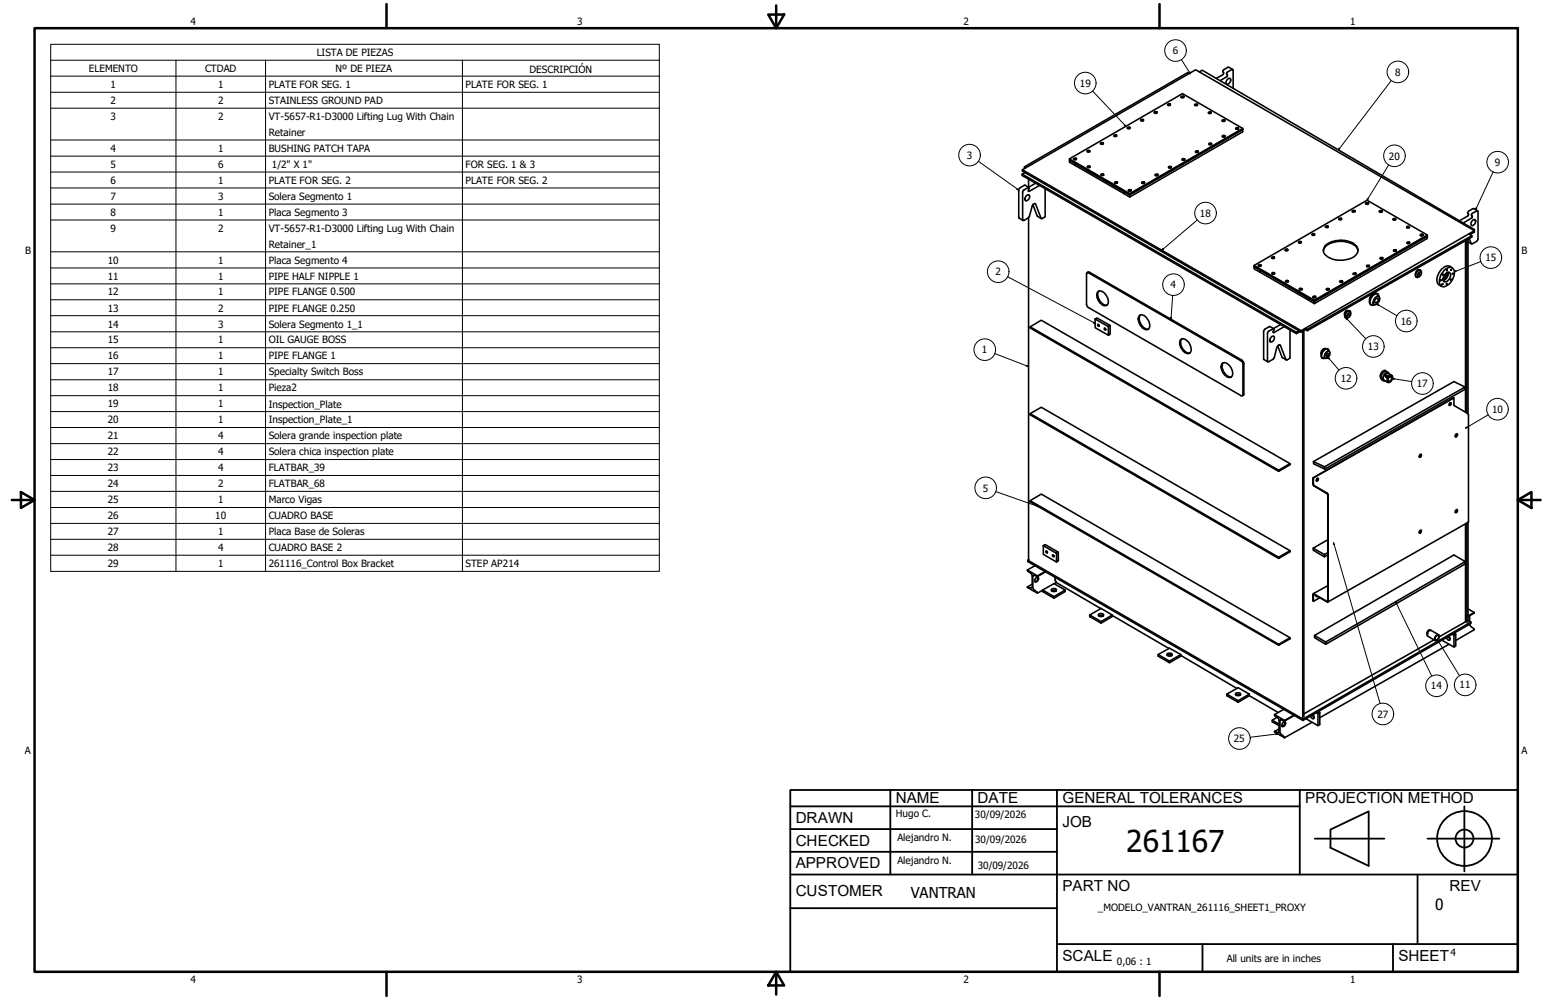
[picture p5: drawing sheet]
<svg xmlns="http://www.w3.org/2000/svg" width="432mm" height="279mm" viewBox="0 0 432 279" stroke-linecap="round" stroke-linejoin="round" font-family="sans-serif">
<defs><g id="words">
<text font-size="8.4" x="314.6" y="238.1">261167</text>
<g font-size="4.3">
<text x="250.2" y="224.2">NAME</text>
<text x="273" y="224.2">DATE</text>
<text x="296.7" y="224.3">GENERAL TOLERANCES</text>
<text x="364.6" y="224.3">PROJECTION METHOD</text>
<text x="222.2" y="229.9">DRAWN</text>
<text x="296.7" y="230.9">JOB</text>
<text x="222.2" y="236.3">CHECKED</text>
<text x="222.2" y="242.6">APPROVED</text>
<text x="222.2" y="250.3">CUSTOMER</text>
<text x="296.7" y="249">PART NO</text>
<text x="404.8" y="248.9">REV</text>
<text x="400.9" y="254.1">0</text>
<text x="296.7" y="268.4">SCALE</text>
<text x="390.6" y="268.4">SHEET</text>
</g>
<text font-size="4.2" x="254.4" y="250.8">VANTRAN</text>
<g font-size="2.8">
<text x="53.2" y="6.9">4</text>
<text x="161.2" y="6.9">3</text>
<text x="269.1" y="6.9">2</text>
<text x="377.1" y="6.9">1</text>
<text x="88.5" y="15.6">LISTA DE PIEZAS</text>
<text x="327.5" y="15.1">6</text>
<text x="24.8" y="20.1">ELEMENTO</text>
<text x="57.3" y="20.1">CTDAD</text>
<text x="93.7" y="20.1">Nº DE PIEZA</text>
<text x="147.9" y="20.4">DESCRIPCIÓN</text>
<text x="389.6" y="21.1">8</text>
<text x="30.9" y="24.6">1</text>
<text x="30.9" y="29">2</text>
<text x="60.9" y="24.6">1</text>
<text x="60.9" y="29">2</text>
<text x="75.1" y="24.6">PLATE FOR SEG. 1</text>
<text x="75.1" y="29">STAINLESS GROUND PAD</text>
<text x="130" y="24.6">PLATE FOR SEG. 1</text>
<text x="301.6" y="24.3">19</text>
<text x="30.9" y="33.5">3</text>
<text x="60.9" y="33.5">2</text>
<text x="75.1" y="33.5">VT-5657-R1-D3000 Lifting Lug With Chain</text>
<text x="75.1" y="38">Retainer</text>
<text x="30.9" y="42.4">4</text>
<text x="30.9" y="46.9">5</text>
<text x="60.9" y="42.4">1</text>
<text x="60.9" y="46.9">6</text>
<text x="75.1" y="42.4">BUSHING PATCH TAPA</text>
<text x="75.9" y="46.9">1/2&quot; X 1&quot;</text>
<text x="130" y="46.9">FOR SEG. 1 &amp; 3</text>
<text x="270.1" y="44.4">3</text>
<text x="387.9" y="44.6">20</text>
<text x="417.5" y="46.4">9</text>
<text x="30.9" y="51.3">6</text>
<text x="60.9" y="51.3">1</text>
<text x="75.1" y="51.3">PLATE FOR SEG. 2</text>
<text x="130" y="51.3">PLATE FOR SEG. 2</text>
<text x="30.9" y="55.8">7</text>
<text x="60.9" y="55.8">3</text>
<text x="75.1" y="55.8">Solera Segmento 1</text>
<text x="30.9" y="60.3">8</text>
<text x="30.9" y="64.7">9</text>
<text x="60.9" y="60.3">1</text>
<text x="60.9" y="64.7">2</text>
<text x="75.1" y="60.3">Placa Segmento 3</text>
<text x="75.1" y="64.8">VT-5657-R1-D3000 Lifting Lug With Chain</text>
<text x="335.2" y="60.6">18</text>
<text x="7" y="70.9">B</text>
<text x="75.1" y="69.2">Retainer_1</text>
<text x="424.9" y="70.9">B</text>
<text x="30.1" y="73.7">10</text>
<text x="60.9" y="73.7">1</text>
<text x="75.1" y="73.7">Placa Segmento 4</text>
<text x="278.1" y="77">2</text>
<text x="414.9" y="73">15</text>
<text x="30.1" y="78.1">11</text>
<text x="30.1" y="82.5">12</text>
<text x="60.9" y="78.1">1</text>
<text x="60.9" y="82.5">1</text>
<text x="75.1" y="78.1">PIPE HALF NIPPLE 1</text>
<text x="75.1" y="82.5">PIPE FLANGE 0.500</text>
<text x="327" y="80.6">4</text>
<text x="30.1" y="87.1">13</text>
<text x="60.9" y="87.1">2</text>
<text x="75.1" y="87.1">PIPE FLANGE 0.250</text>
<text x="30.1" y="91.5">14</text>
<text x="30.1" y="95.9">15</text>
<text x="60.9" y="91.5">3</text>
<text x="60.9" y="95.9">1</text>
<text x="75.1" y="91.5">Solera Segmento 1_1</text>
<text x="75.1" y="95.9">OIL GAUGE BOSS</text>
<text x="391.2" y="90.7">16</text>
<text x="30.1" y="100.4">16</text>
<text x="60.9" y="100.4">1</text>
<text x="75.1" y="100.4">PIPE FLANGE 1</text>
<text x="274.3" y="98.7">1</text>
<text x="382.1" y="97.9">13</text>
<text x="30.1" y="104.8">17</text>
<text x="60.9" y="104.8">1</text>
<text x="75.1" y="104.9">Specialty Switch Boss</text>
<text x="374.5" y="106.7">12</text>
<text x="30.1" y="109.3">18</text>
<text x="30.1" y="113.8">19</text>
<text x="60.9" y="109.3">1</text>
<text x="60.9" y="113.8">1</text>
<text x="75.1" y="109.3">Pieza2</text>
<text x="75.1" y="113.9">Inspection_Plate</text>
<text x="395.7" y="108.1">17</text>
<text x="30.1" y="118.3">20</text>
<text x="60.9" y="118.2">1</text>
<text x="75.1" y="118.3">Inspection_Plate_1</text>
<text x="416.8" y="115.4">10</text>
<text x="30.1" y="122.7">21</text>
<text x="60.9" y="122.7">4</text>
<text x="75.1" y="122.7">Solera grande inspection plate</text>
<text x="30.1" y="127.2">22</text>
<text x="30.1" y="131.6">23</text>
<text x="60.9" y="127.2">4</text>
<text x="60.9" y="131.6">4</text>
<text x="75.1" y="127.2">Solera chica inspection plate</text>
<text x="75.1" y="131.6">FLATBAR_39</text>
<text x="30.1" y="136.1">24</text>
<text x="60.9" y="136.1">2</text>
<text x="75.1" y="136.1">FLATBAR_68</text>
<text x="274.5" y="137.4">5</text>
<text x="30.1" y="140.6">25</text>
<text x="60.9" y="140.6">1</text>
<text x="75.1" y="140.6">Marco Vigas</text>
<text x="30.1" y="145">26</text>
<text x="30.1" y="149.5">27</text>
<text x="60.1" y="145">10</text>
<text x="60.9" y="149.5">1</text>
<text x="75.1" y="145">CUADRO BASE</text>
<text x="75.1" y="149.5">Placa Base de Soleras</text>
<text x="30.1" y="154">28</text>
<text x="60.9" y="153.9">4</text>
<text x="75.1" y="154">CUADRO BASE 2</text>
<text x="30.1" y="158.4">29</text>
<text x="60.9" y="158.4">1</text>
<text x="75.1" y="158.4">261116_Control Box Bracket</text>
<text x="130" y="158.4">STEP AP214</text>
<text x="399.7" y="192.6">14</text>
<text x="407.7" y="192.3">11</text>
<text x="384.7" y="200.5">27</text>
<text x="344.6" y="207.4">25</text>
<text x="6.9" y="210.6">A</text>
<text x="424.9" y="210.6">A</text>
<text x="250.2" y="228.3">Hugo C.</text>
<text x="272.3" y="228.4">30/09/2026</text>
<text x="250.6" y="234.9">Alejandro N.</text>
<text x="272.4" y="235.6">30/09/2026</text>
<text x="250.6" y="241.5">Alejandro N.</text>
<text x="273.1" y="242.8">30/09/2026</text>
<text x="306.6" y="254.4">_MODELO_VANTRAN_261116_SHEET1_PROXY</text>
<text x="312" y="269.7">0,06 : 1</text>
<text x="342.6" y="268.7">All units are in inches</text>
<text x="405.1" y="267.1">4</text>
<text x="53.2" y="274.6">4</text>
<text x="161.2" y="274.6">3</text>
<text x="269.1" y="274.6">2</text>
<text x="377.1" y="274.6">1</text>
</g>
</g></defs>
<!-- layer: Visible (ANSI) -->
<g fill="none" stroke="#000" stroke-width=".44">
<path d="M344.3 19.4l-1.3-.6-1.4 .8-.1 .4 .3 .3v.3l-.3 .3-1.8 1M307.4 39.9h.2a.33 .33 0 0 1 .5 0 .33 .33 0 0 1-.1 .5 .33 .33 0 0 1-.5-.1zM311.1 37.8l.2-.1a.32 .32 0 0 1 .5 0 .32 .32 0 0 1 0 .4 .32 .32 0 0 1-.4 .1l-.3-.2zM311.2 38.1h.6M314.8 35.7l.2-.1a.36 .36 0 0 1 .6 0 .36 .36 0 0 1-.1 .5 .36 .36 0 0 1-.5-.2zM315 35.9h.6M318.6 33.5a.35 .35 0 0 1 .5-.2 .35 .35 0 0 1 .1 .5h-.4zM318.7 33.7h.6M322.4 31.3l.2-.1a.36 .36 0 0 1 .5 .1 .36 .36 0 0 1-.2 .5 .36 .36 0 0 1-.4-.2zM322.5 31.6h.6M326.2 29.4h.6M326.2 29.1l.1-.1a.34 .34 0 0 1 .5 .1 .34 .34 0 0 1 0 .5 .34 .34 0 0 1-.5-.1l-.2-.2z"/>
<path d="M329.9 27l.6-.1 .2 .2a.44 .44 0 0 1-.4 .2 .44 .44 0 0 1-.4-.3zM329.9 27.2h.7M332.2 20.5l-.4-.2-45.7 26.3M333.6 29.3l.2-.2h.6a.39 .39 0 0 1-.3 .5 .39 .39 0 0 1-.5-.3zM333.8 29.5h.6M335 20.1l.8-.5 76 44.5M337.5 31.4l.3-.1a.32 .32 0 0 1 .4-.1 .32 .32 0 0 1 .1 .5 .32 .32 0 0 1-.5 .1l-.3-.2zM337.6 31.6h.6M340.8 22.5l1.9-1.1 .1-.4-.2-.6 .2-.3 1.3-.7h.3v5.2M341.3 33.6l.5-.1 .3 .2-.4 .3zM341.4 38l.7-.1a.35 .35 0 0 1-.3 .4 .35 .35 0 0 1-.4-.3zM341.4 33.8h.6"/>
<path d="M341.4 38.2h.7M342.7 22.3l.1-.1a.53 .53 0 0 1 .7-.3 .53 .53 0 0 1 .2 .8 .65 .65 0 0 1-.5 .8 .65 .65 0 0 1-.7-.3zM345.2 36.1h.6M345.2 35.7h.2a.32 .32 0 0 1 .4-.1 .32 .32 0 0 1 .1 .5 .32 .32 0 0 1-.5 0l-.3-.1zM347.1 36.2v-.3l-16.8-9.7-31.6 18.2M347.1 35.9l-31.6 18.2v.3l31.6-18.2M347.1 36.2l-31.6 18.2-16.8-9.7v-.3l16.8 9.7M347.1 36.2v.6l-31.6 18.3M285.5 48.6l76.6 44.2M285.6 47.4l77.8 45M286.3 48.3l-.8 .3v.4l76.6 44.2 1.1-.6M286.6 46.9l-.5-.3 .2 .5"/>
<path d="M286.8 54.5l.3-.1a.84 .84 0 0 1 .5 .9 .84 .84 0 0 1-.7 .7l-.2 .1a.85 .85 0 0 1-.5-.8 .85 .85 0 0 1 .6-.8zM287.3 50v2.3l1.9-1.1M287.3 52.4l-1.2-.6-1.2 .7-.4 .5v7.9l1.2 .7M288.5 57.2l1.3 3.3 1 .6M290.3 51.8l-2.8 1.7-.4-.2 .4-.7-.2-.3-1.6 1v8.3h.3l1.4-.9 .9-3.2 .6-.6 .3 .1 1.6 4 .3 .1 .8-.5v-7.9M298.7 44.7l1.6 1v.5l-1.6-.9zM299.8 44.3h.1a.34 .34 0 0 1 .5-.2 .34 .34 0 0 1 .1 .5h-.4zM300 44.6h.6M300.3 45.7l13.6 7.8v.6l-13.6-7.9zM303.6 42.2l.2-.2a.33 .33 0 0 1 .5 .1 .33 .33 0 0 1 0 .5 .33 .33 0 0 1-.5-.2zM303.7 46.5l.1-.1a.35 .35 0 0 1 .6-.1 .35 .35 0 0 1 0 .6 .35 .35 0 0 1-.6-.1zM303.7 42.4h.7"/>
<path d="M303.8 46.7h.6M307.5 48.8a.36 .36 0 0 1 .5-.3 .36 .36 0 0 1 .1 .5h-.4zM307.5 40.3h.6M307.6 49h.6M311.3 51a.36 .36 0 0 1 .5-.3 .36 .36 0 0 1 .1 .5h-.4zM311.4 51.2h.6M313.9 53.5l1.6 .9v.7l-1.6-1zM315.2 53.1l.2-.1a.32 .32 0 0 1 .4 0 .32 .32 0 0 1 .1 .4 .32 .32 0 0 1-.4 .1l-.3-.2zM315.2 53.3h.6M318.9 50.9h.8a.38 .38 0 0 1-.4 .4 .38 .38 0 0 1-.4-.4zM319 51.2h.6M322.6 48.8l.2-.1a.33 .33 0 0 1 .5-.1 .33 .33 0 0 1 0 .5 .33 .33 0 0 1-.5 0z"/>
<path d="M322.7 49h.6M326.4 46.6l.2-.1a.34 .34 0 0 1 .5 0 .34 .34 0 0 1 0 .5 .34 .34 0 0 1-.5-.1zM326.5 46.9h.6M330.1 44.4l.5-.1 .4 .3-.5 .2zM330.2 44.7h.6M333.9 42.3l.5-.1a.26 .26 0 0 1 .3 .3 .26 .26 0 0 1-.4 .1h-.3zM333.9 42.5h.7M337.6 40.1h.7a.35 .35 0 0 1-.3 .4 .35 .35 0 0 1-.4-.4zM337.7 40.4h.6M377.6 59h.1a.33 .33 0 0 1 .5-.3 .33 .33 0 0 1 .1 .5h-.5zM377.8 59.2h.6M381.5 57h.6"/>
<path d="M381.5 56.7h.6a.39 .39 0 0 1-.3 .4 .39 .39 0 0 1-.4-.3zM385.3 58.9h.2a.32 .32 0 0 1 .5-.1 .32 .32 0 0 1 0 .4 .32 .32 0 0 1-.4 .1l-.3-.1zM385.3 59.2h.7M412.7 58.9l-1.3-.6-1.4 .9-.1 .3 .3 .4-.3 .5-2.2 1.3M287.3 60.8v95.6M303.5 76.3l.5-.1 42.9 24.8 .3 .6-.1 8.9-.4 .1-43-24.9-.2-.5zM303.7 76.2l.6-.1 42.6 24.5 .5 .9v8.7l-.4 .4M350.3 74.5l1.6 .9v.6l-1.6-.9zM351.4 74.1a.36 .36 0 0 1 .5-.2 .36 .36 0 0 1 .1 .5h-.5zM351.5 74.4h.7M351.9 75.4l13.6 7.9v.6l-13.6-7.9zM355.2 71.9l.1-.1a.35 .35 0 0 1 .6-.1 .35 .35 0 0 1 0 .6 .35 .35 0 0 1-.6-.1z"/>
<path d="M355.2 76.3a.35 .35 0 0 1 .5-.2 .35 .35 0 0 1 .2 .5h-.4zM355.3 72.1h.6M355.3 76.5h.7M359 69.7a.33 .33 0 0 1 .5-.2 .33 .33 0 0 1-.1 .6l-.4-.1zM359 78.5a.36 .36 0 0 1 .5-.3 .36 .36 0 0 1 .2 .6h-.5zM359 70h.7M359.2 78.7h.6M362.8 67.8h.6M362.8 67.5a.35 .35 0 0 1 .6-.1 .35 .35 0 0 1 0 .6 .35 .35 0 0 1-.6-.1l-.2-.1zM366.5 65.7h.7M366.5 65.3h.1a.36 .36 0 0 1 .5 0 .36 .36 0 0 1-.1 .6 .36 .36 0 0 1-.5-.2zM369.6 70.1a3.8 3.8 0 0 1 3.8-2.6 5.8 5.8 0 0 1 5.8 2l.1 .6"/>
<path d="M370 68.8a6.7 6.7 0 0 1 9 .1 2.35 2.35 0 0 1-2 3.4 6 6 0 0 1-7.3-1.8l-.1-.8zM370.3 63.5h.6M370.3 63.2l.1-.1a.34 .34 0 0 1 .5 .1 .34 .34 0 0 1-.1 .5 .34 .34 0 0 1-.5-.1l-.2-.2zM374 61.3h.6M374 61h.6a.33 .33 0 0 1-.3 .4 .33 .33 0 0 1-.3-.4zM374.2 78.5l.6-.1 .2 .3-.4 .2zM374.3 78.8h.6M378 76.4l.6-.1a.36 .36 0 0 1-.2 .5 .36 .36 0 0 1-.4-.2zM378 76.6h.7M381.8 74.5h.6M381.8 74.1h.5a.36 .36 0 0 1-.1 .5 .36 .36 0 0 1-.5-.2zM385.4 72.1l.3-.2a.32 .32 0 0 1 .4 0 .32 .32 0 0 1 .1 .4 .32 .32 0 0 1-.4 .1z"/>
<path d="M385.5 72.3h.6M389.1 61.2l.2-.2a.34 .34 0 0 1 .5 .1 .34 .34 0 0 1-.1 .5 .34 .34 0 0 1-.4-.1zM389.1 61.4h.7M389.2 69.9l.2-.1a.32 .32 0 0 1 .5-.1 .32 .32 0 0 1 .1 .5 .32 .32 0 0 1-.5 0zM389.3 70.2h.6M392.9 67.8l.7-.1a.35 .35 0 0 1-.3 .4 .35 .35 0 0 1-.4-.3zM392.9 63.6h.7M392.9 63.3h.7a.35 .35 0 0 1-.3 .4 .35 .35 0 0 1-.4-.3zM393 68h.6M396 75.4l.1 .1M396.2 75.4l-.5 .2-.3 .9M396.3 76.1l.4-.2a.74 .74 0 0 1 .2 1 .74 .74 0 0 1-.9 .3v-.7z"/>
<path d="M396.4 76.5l.1 .3zM396.7 65.5h.7a.35 .35 0 0 1-.3 .4 .35 .35 0 0 1-.4-.3zM396.7 75.5a1.2 1.2 0 0 0-1.2 .6 1.2 1.2 0 0 0 .2 1.4M396.7 65.8h.7M397 76.2a.59 .59 0 0 0-.4-.7 .59 .59 0 0 0-.7 .4l-.3 .4a.62 .62 0 0 0-.2 .9 .62 .62 0 0 0 1 .1M398.7 65.7l-31.6 18.2v.3l31.6-18.2v-.3l-16.9-9.8-31.5 18.3M402.9 76.6h.2l-.1 .2zM403.2 75.7a1.75 1.75 0 0 1 2.8-.5 3.9 3.9 0 0 1-3 4.9 1.7 1.7 0 0 1-.8-2.6l.3-.7zM403.8 76.5a.77 .77 0 0 1 1.1-.4 .77 .77 0 0 1 .2 1.1 1.68 1.68 0 0 1-1.8 1.5 1.75 1.75 0 0 1 .5-2.2zM404.1 79.2v.2zM404.2 76.1l-.5 1.1-.7 .7M404.4 76.1a2.05 2.05 0 0 1-1.3 2.3"/>
<path d="M404.5 76.3l-.5 1.2-.9 .7M405.6 74.8l-.7-.4a2.95 2.95 0 0 0-3.3 2.4l-.2 .7v1.3l.3 .6 .9 .5M408.7 62.3l2.4-1.4 .1-.5-.2-.5 .2-.3 1.3-.7h.2l.1 8-.4 .5-1.4 .7-.7-1.5M409.3 67.2v48M409.7 67v48.4M410 67.6l1 .5M410 66.8v48.8M410.3 65.4l.8 .4v.4l-46 26.2M410.6 65.5l1.2-.7v-.3l-77.9-45-48.3 27.9v.4l77.8 45M411.1 61.8a.54 .54 0 0 1 .7-.5 .54 .54 0 0 1 .3 .9l-.3 .5a.55 .55 0 0 1-.9 .2 .55 .55 0 0 1 .1-.9zM411.1 65.8l-46 26.2M411.5 64.3l.3-.2v.4"/>
<path d="M411.8 64.5l-48.4 27.9v.4l1.3-.8M287.7 91.3l69.4 40.1 3.2-1.9v.4l-3.2 1.8v-.3M305.9 89.2l.5-.4 3.7 2.1-.5 .3zM305.9 89.2v2.4l3.7 2.1M306.5 81.7a1.53 1.53 0 0 1 2.4 .8 1.94 1.94 0 0 1 0 2.9 2.9 2.9 0 0 1-2.4-3.7zM306.6 90.6l.4 .4a.29 .29 0 0 1-.4 0 .29 .29 0 0 1 0-.4zM307 81.3a2.7 2.7 0 0 0 .8 3.5l.5 .4h.9M308.4 91.7l.3 .1 .1 .4-.4-.2zM310.1 90.9v2.5l-.5 .3v-2.5M318.2 88.2a1.86 1.86 0 0 1 2.5 1.3 1.71 1.71 0 0 1-.3 2.6 2.92 2.92 0 0 1-2.2-3.9zM318.5 88a2.91 2.91 0 0 0 1.7 3.9h.6M329.8 94.9l.2-.2a2.29 2.29 0 0 1 2.5 2.1 1.24 1.24 0 0 1-.8 2 3.1 3.1 0 0 1-1.9-3.9z"/>
<path d="M330.1 94.7a2.77 2.77 0 0 0 2.3 3.9M354.9 94.4a.54 .54 0 0 1 .7-.5 .54 .54 0 0 1 .3 .8l-.2 .4a.56 .56 0 0 1-.9 .5 .56 .56 0 0 1 0-1zM355.7 91.8l-1.2-.6-1.2 .7-.4 .6v7.9l1.2 .7M356.9 96.6l1.2 3.2 1.1 .7M357.6 90.7l-1.9 1.1M358.7 91.2l-2.9 1.8-.3-.2 .4-.7-.2-.3-1.6 1v8.3l1.7-.9 .8-3.1 .7-.8 .3 .2 1.6 4 1.1-.4v-7.9M362.8 92.5l-.7 .3v.4M362.9 80.6h.2a.33 .33 0 0 1 .5 0 .33 .33 0 0 1-.1 .5 .33 .33 0 0 1-.5-.1zM363 81h.6M363.9 92.5v108M364.2 92.3v108M364.7 91.8l.4 .2v.4l-.5-.3"/>
<path d="M366.7 82.9l.7-.1a.36 .36 0 0 1-.3 .5 .36 .36 0 0 1-.4-.4zM366.8 83.1h.6M367.1 83.9l-16.8-9.7v.3l16.8 9.7-1.6-.9v.6l1.6 .9M367.1 84.2l31.6-18.2v.6l-31.6 18.2zM369.8 99.9l.3 .2M370 97.3l.1 .2M370.2 97.4a1.28 1.28 0 0 0-1.2 1.7M370.3 98.6l.1-.1a.62 .62 0 0 1 .9-.3 .62 .62 0 0 1 .1 .9 .95 .95 0 0 1-1.4 .8l-.1-.5zM370.5 81h.7M370.5 80.6l.8 .2a.39 .39 0 0 1-.5 .3 .39 .39 0 0 1-.3-.5zM370.7 98.7a.46 .46 0 0 1 .3 .5 .46 .46 0 0 1-.5 .4l-.2-.3zM370.8 97.9l.4 .3"/>
<path d="M370.9 97.5h-.1a1.76 1.76 0 0 0-1.8 2.1l.4 .5M371.2 98.1a.77 .77 0 0 0-.7-.7 .77 .77 0 0 0-.8 .6 1.26 1.26 0 0 0 0 2.2l.4-.1M375.6 87.8l-.1 .1M376.2 86.7v.3M376.5 87.6a.48 .48 0 0 1 .8 0 .48 .48 0 0 1-.2 .7 .49 .49 0 0 1-.8 .3 .49 .49 0 0 1 .1-.8zM376.5 86.8a.83 .83 0 0 0-.8 .3 .83 .83 0 0 0-.1 .9M377.1 86.9a1.21 1.21 0 0 0-1.5 1.6l.3 .3M377.3 87.6a.6 .6 0 0 0-.4-.8 .6 .6 0 0 0-.8 .5 .83 .83 0 0 0-.5 .9 .83 .83 0 0 0 .7 .7l.3-.2M383.4 84.9l.4 .2M384 83.2a.7 .7 0 0 1 .9-.4 .7 .7 0 0 1 .4 .9 1.21 1.21 0 0 1-1.6 1.3l-.2-.8zM384 82a1.79 1.79 0 0 0-1.5 1.8M384.2 83.6a.45 .45 0 0 1 .7-.2 .45 .45 0 0 1-.1 .7 .48 .48 0 0 1-.6 .6 .48 .48 0 0 1-.2-.8z"/>
<path d="M384.7 82.6l.4 .3M384.8 82.1a1.71 1.71 0 0 0-2.2 1.5l-.1 1.1 .5 .5M385.2 82.9a.83 .83 0 0 0-.6-.9 .83 .83 0 0 0-1 .5 1.87 1.87 0 0 0-.5 2.7h.8M287.7 115.6l69.4 40.1 3.2-1.8v.3l-3.2 1.8v-.3M341.4 101.5a2.23 2.23 0 0 1 2.7 1.8l.1 .2a1.24 1.24 0 0 1-1 2 2.95 2.95 0 0 1-1.8-3.9zM341.7 101.3a2.83 2.83 0 0 0 1 3.7l.8 .3h.4M385.6 105.5h.1M386.8 103.5l.1 .3M387.1 105.2l.1 .1M387.2 103.8a.77 .77 0 0 0-.9-.3 .77 .77 0 0 0-.5 .7l-.3 .6 .2 .8M387.2 105l.3 .1-.2 .2-.2-.1zM387.2 105v.2"/>
<path d="M387.3 105h.2M387.5 104.9l.2 .3v.2l-.4 .1-.2-.2M387.8 104.1l-.5-.3a1.52 1.52 0 0 0-1.3 2.3l.5 .3M387.9 105.5a.45 .45 0 0 1 .7-.2 .45 .45 0 0 1 0 .7l-.1 .2a.46 .46 0 0 1-.7 .3 .46 .46 0 0 1-.1-.7zM387.9 105.2a.62 .62 0 0 1 1-.2 .62 .62 0 0 1 0 .9l-.3 .5a.64 .64 0 0 1-1 .5 .64 .64 0 0 1-.1-1zM388 104.5v-.1a.77 .77 0 0 0-.8-.3 .77 .77 0 0 0-.6 .7 .9 .9 0 0 0-.5 .9 .9 .9 0 0 0 .7 .7h.1M388.7 104.9l-1-.6a1.27 1.27 0 0 0-1.1 1.9l1 .7M404.7 112.8a.32 .32 0 0 1 .4-.3 .32 .32 0 0 1 .3 .3 .32 .32 0 0 1-.3 .4l-.3 .1zM405.1 112.5v.5l-.4 .2M406.1 111.2l-39.3 22.3M409.2 108.1v.7l-39.2 22.3M287.7 139.9l69.4 40.1 3.2-1.8v.3l-3.2 1.8v-.3"/>
<path d="M360.3 129.5l-69.5-40-3.1 1.8v.3l69.4 40.1M366.8 133.5l39.2-22.4 .1 2.1 4 2.6v30.1l-39.3 22.3M366.8 133.5l.1 2.1 3.8 2.2 .3 .4-.1 30-3.9-2.2-.2 2v-2.1h.2l3.8 2.1v-29.9l-4-2.5zM366.8 129l3.2 1.4v.7l-3.1-1.5zM366.8 129l39.3-22.4 3.1 1.5-39.2 22.3M367.9 133.7a.37 .37 0 0 1 .3 .4 .37 .37 0 0 1-.5 .3l-.1-.2zM368 133.7v.4l-.3 .3M396.6 127.1l.1-.2a.4 .4 0 0 1 .2 .6 .4 .4 0 0 1-.5 .1zM396.9 126.9l-.1 .5-.4 .3M406.5 121.4l.3-.2a.37 .37 0 0 1 .2 .6 .37 .37 0 0 1-.6 0zM406.9 121.2l-.1 .6-.3 .2M287 159.3l.1 .3 .9 .7 .3 .5v3.3l-.4 .2-.8-.3"/>
<path d="M287.1 156.5l76.8 44.4M287.4 156.3l-.3 .2v.4l76.8 44.4v-.4l46.9-27.1M289.1 158.1l-2.1 1.2 2.8 1.6M291.4 152.5l.5-.4 3.7 2.2-.5 .3zM291.4 152.5v2.4l3.7 2.1M291.8 159.7l-2 1.2v.2l-1-.4-.3 .1v3.5l1.3 1.4-2.8-1.6 .1-.1M292 159.8l-2.2 1.3M292.1 154a.26 .26 0 0 1 .4-.1 .26 .26 0 0 1 0 .4 .26 .26 0 0 1-.3 .1zM293.9 155.1h.3a.28 .28 0 0 1 .2 .3 .28 .28 0 0 1-.3 .2 .28 .28 0 0 1-.2-.4zM295.6 154.3v2.4l-.5 .3v-2.4M360.3 153.9l-69.5-40.1-3.1 1.8v.3l69.4 40.1M366.8 153.2v.5l3.1 1.9 .9-.5"/>
<path d="M370.8 150.8l-4 2.4 3.1 1.7v.7M370.8 154.4l-.9 .5M396.6 148.3l.1-.2a.37 .37 0 0 1 .2 .6 .37 .37 0 0 1-.5 .1zM396.9 148.1v.4l-.5 .4M406.5 142.6l.3-.2a.41 .41 0 0 1 .3 .6 .41 .41 0 0 1-.6 .2zM406.9 142.4v.5l-.4 .3M409.3 156.9v.6l-39 22.5M409.3 146.3v27.4l-7.3 4.2M409.7 146.1v27.9M410 145.9v27.9M288.3 163.2l-1.3 .8M289.2 161.7a.48 .48 0 0 1 .7-.4 .48 .48 0 0 1 0 .8v.1a.48 .48 0 0 1-.7 .4 .48 .48 0 0 1-.1-.8z"/>
<path d="M289.8 161.3l-.2 .9-.5 .3M291.2 164.8l3.2-1.7 3.1 1.7v.5l-3.1 1.8M291.2 164.9l-1.4 .8M293.8 165.1l.2-.2 1 .2M293.8 164.6a.72 .72 0 0 1 .7-.2 .72 .72 0 0 1 .5 .6 .81 .81 0 0 1-1.4-.3zM294.7 161.4v.8l.3 .6M295 162.8l-.6 .3M295 162.8l12.5 7.3M297.5 164.8l-3.1 1.9v.4l-3.2-1.8v-.5l3.2 1.9M304.4 171.8l3.1-1.8 3.1 1.8v.5l-3.1 1.8M306.9 172.1l.2-.2 1.1 .2M306.9 171.6a.72 .72 0 0 1 .8-.2 .72 .72 0 0 1 .5 .6 .81 .81 0 0 1-1.4-.3z"/>
<path d="M310.6 171.8l-3.1 1.9v.4l-3.1-1.8v-.5l3.1 1.9M310.6 172l15.9 9.2M360.3 178.2l-69.5-40.2-3.1 1.9v.3l69.4 40.1M367.2 177.5l3.1 1.9v.6l-3.1-1.8zM367.2 177.5l38.9-22.4 3.2 1.8-39 22.5M367.7 166.4v.3l.3-.1M367.9 166.6h-.2M368.6 167l-1.8 1M370.8 163.6l-4 2.3M399.2 176l.1 .1M399.5 176.1a.8 .8 0 0 0-.8 .2 .8 .8 0 0 0-.1 .9M400.6 178.8l-36.4 20.7"/>
<path d="M400.9 177.7h.2a.55 .55 0 0 1 .8-.3 .55 .55 0 0 1 0 .9l-.1 .1a.58 .58 0 0 1-.8 .6 .58 .58 0 0 1-.3-.9zM401 177.9a.49 .49 0 0 1 .7-.3 .49 .49 0 0 1 .1 .8h-.1a.48 .48 0 0 1-.7 .4 .48 .48 0 0 1-.1-.8zM401.8 177.4l-2.1-1.3a1.08 1.08 0 0 0-.9 1.6l2.1 1.3M402.9 178.8v.1M403 179l3.1 1.8M404.5 177.8l.5 .7M404.7 177.7l.2 .4a.49 .49 0 0 1 0 .8 .49 .49 0 0 1-.8-.4l-.1-.4M406.1 176.9l.5 .3-.5 .3-.5-.3M406.6 177.2v3.3l-.5 .3v-3.3M410 173.3l.8 .5v.4l-46.9 27.1M410 170.1l1.7 1M410.5 174.4l.2 .5 1 1.1-5.1 2.9"/>
<path d="M410.5 172v1.5M411.7 171.1v.2l-1.7 1M411.7 171.1l-1.7 1M323.5 182.9l3.1-1.8 3.2 1.8v.4l-3.2 1.9M326 183.1l.4-.2 .9 .2M326 182.7a.75 .75 0 0 1 .8-.3 .75 .75 0 0 1 .5 .7 .81 .81 0 0 1-1.4-.3zM329.8 182.9l-3.2 1.8v.5l-3.1-1.9v-.4l3.1 1.8M329.8 183.1l15.6 9.2M342.6 193.9l3.2-1.7 3.1 1.7v.5l-3.1 1.8M345.1 193.7a.73 .73 0 0 1 .8-.3 .73 .73 0 0 1 .6 .7 .83 .83 0 0 1-1.4-.2zM345.2 194.2l.4-.2 .9 .2M348.9 193.9l-3.1 1.9v.4l-3.2-1.8v-.5l3.2 1.9"/>
<path d="M348.9 194.4l8.1 4.7M356 199.6v.3l.9 .7 .4 .5v3.5l-.3 .1-1-.4M358.6 198.2l-2.6 1.4 2.8 1.7M361.4 199.8l-2.6 1.5M361.5 199.9l-2.8 1.6M366.5 199.8l.5 .7M366.7 199.6l.2 .4a.48 .48 0 0 1-.1 .8 .48 .48 0 0 1-.7-.5l-.1-.3M368.1 199.4v3.4M368.2 198.8l.4 .3-.5 .3-.4-.3M368.6 199.1v3.3l-.5 .4-3.2-1.9v-.2M404.7 180l-36.1 20.5M355.3 201.2l2 1.1"/>
<path d="M356 204.3v.2l2.8 1.6M356.7 200.4l-1.4 .8v.5l2 1.1M357.3 203.6l-1.3 .7M358 202.8l.3 .1M358.3 201.9l.4-.2a.73 .73 0 0 1 .3 .8 .73 .73 0 0 1-.7 .5l-.3-.1v-.5zM358.7 201.5l-.9-.4-.3 .1v3.5l1.3 1.4M358.8 201.7v.6l-.3 .5-.4 .1M358.8 201.3l-.1 .2M366.5 201.8l-7.7 4.3"/>
<circle cx="402.5" cy="78.3" r=".14"/>
<circle cx="402.9" cy="79.4" r=".14"/>
<circle cx="404.1" cy="75.5" r=".11"/>
<circle cx="405.2" cy="78.1" r=".14"/>
<circle cx="405.3" cy="75.4" r=".14"/>
<circle cx="405.7" cy="76.5" r=".12"/>
<circle cx="376.7" cy="88" r=".14"/>
<circle cx="387.3" cy="105.1" r=".24"/>
</g>
<g fill="#000">
<circle cx="383.9" cy="82" r=".22"/>
<circle cx="398.6" cy="177.1" r=".22"/>
</g>
<g fill="none" stroke="#000" stroke-width=".28">
<path d="M14.2 16.8v-4.4h169.9v4.4M14.2 16.8h169.9v4.5M14.2 16.8v142.8h169.9v-138.3M49.1 16.8v142.8M74.2 16.8v142.8M129.2 16.8v142.8M329.9 16.6l2.6 4M14.2 21.3h169.9M14.2 25.8h169.9M14.2 30.2h169.9M14.2 39.1h169.9M305.2 25.5l9.3 9.8"/>
<path d="M314 35l.2-.1 .3 .4zM332.1 20.3l.3-.2 .1 .5zM388.6 22.5l-14.8 19.3M14.2 43.6h169.9M14.2 48.1h169.9M14.2 52.5h169.9M14.2 57h169.9M273.3 45.1l11.2 8M284.2 52.8l.3 .3-.5-.1zM374 41.4l.2 .1-.4 .3zM382 55.4l.2 .2-.4 .3zM387.9 46.1l-6.1 9.8"/>
<path d="M412.2 58.1l.3 .1-.3 .4zM417 48.1l-4.8 10.5M14.2 61.5h169.9M14.2 70.4h169.9M14.2 74.9h169.9M14.2 79.3h169.9M281.5 77.3l24.4 13.1M324.8 69.5l.1 .2-.4 .2zM334.4 61.5l-9.9 8.4M406.2 75.9l.5-.3v.2zM413.6 73.1l-7.4 2.8M14.2 83.8h169.9"/>
<path d="M14.2 88.2h169.9M14.2 92.7h169.9M14.2 97.2h169.9M277.9 98.8l9.4 3.6M305.4 90l.5 .4-.5-.2zM327 88.7h.2l-.1 .5zM327.5 82.5l-.4 6.7M370.9 99.8l.4 .3-.1 .2zM370.9 99.8l3.1 3.6M375.9 88.8l.4 .3-.2 .2zM375.9 88.8l5.5 5.8M384.6 85l.5 .1-.2 .2z"/>
<path d="M384.6 85l5.5 3.2M14.2 101.6h169.9M14.2 106.1h169.9M14.2 110.6h169.9M14.2 115h169.9M14.2 119.4h169.9M286.9 102.1l.4 .3-.5-.1zM388.9 105.8l.5-.1v.3zM388.9 105.8l5.4 .8M409.3 119.6l.4-.3 .1 .2zM415.7 115.9l-6.4 3.7M14.2 124h169.9"/>
<path d="M14.2 128.4h169.9M14.2 132.8h169.9M14.2 137.3h169.9M278.1 137.4l12 4.2M14.2 141.8h169.9M14.2 146.2h169.9M14.2 150.7h169.9M14.2 155.1h169.9M289.7 141.4l.4 .2-.5-.1zM372.4 151.6l.3 .5h-.2zM372.4 151.6l13 44.9M389.8 168.1l.3 .4-.2 .2z"/>
<path d="M389.8 168.1l10.1 20.7M401.4 178.7l.4 .4-.2 .1zM401.4 178.7l6.2 10M356.4 205h.5l-.5 .2zM356.9 205l-7.7 1"/>
<circle cx="328.3" cy="14.1" r="3"/>
<circle cx="303.1" cy="23.2" r="3"/>
<circle cx="390.4" cy="20.1" r="3"/>
<circle cx="270.8" cy="43.3" r="3"/>
<circle cx="336.7" cy="59.5" r="3"/>
<circle cx="389.5" cy="43.5" r="3"/>
<circle cx="418.3" cy="45.3" r="3"/>
<circle cx="278.8" cy="75.9" r="3"/>
<circle cx="327.8" cy="79.5" r="3"/>
<circle cx="416.4" cy="72" r="3"/>
<circle cx="275" cy="97.7" r="3"/>
<circle cx="383.6" cy="96.8" r="3"/>
<circle cx="392.8" cy="89.7" r="3"/>
<circle cx="376" cy="105.7" r="3"/>
<circle cx="397.3" cy="107.2" r="3"/>
<circle cx="418.2" cy="114.3" r="3"/>
<circle cx="275.3" cy="136.3" r="3"/>
<circle cx="386.2" cy="199.5" r="3"/>
<circle cx="401.2" cy="191.6" r="3"/>
<circle cx="409.2" cy="191.4" r="3"/>
<circle cx="346.2" cy="206.3" r="3"/>
</g>
<!-- layer: Borde (ANSI) -->
<g fill="none" stroke="#000" stroke-width=".7">
<path d="M9.7 7.9h414.2v263.6h-414.2zM107.9 1.1v6.8M214.6 4.1h4.4l-2.2 3.8zM216.8 1.5v6.4M323.8 1.1v6.8M3.3 139.7h6.4M5.8 137.5l3.9 2.2-3.9 2.2zM423.9 139.7l3.8-2.2v4.4zM423.9 139.7h6.4M107.9 271.5v6.8M216.8 271.5l2.2 3.8h-4.4zM216.8 271.5v6.4"/>
<path d="M323.8 271.5v6.8"/>
</g>
<!-- layer: Title (ANSI)-1 -->
<g fill="none" stroke="#000" stroke-width=".51">
<path d="M220.7 220.7h203.2v50.8h-203.2zM220.7 225.3h142.3M220.7 231.6h74.5M220.7 238h74.5M248.7 220.7v23.6M271.5 220.7v23.6M295.2 220.7v50.8M363 220.7v23.6M367.2 234.3h19.5M371.6 231.8l10.7-5.1v15.2l-10.7-5zM398.7 234.3h20.1M409 225.3v18.2"/>
<path d="M220.7 244.3h203.2M220.7 253.7h74.5M395.9 244.3v19.5M295.2 263.8h128.7M335.9 263.8v7.7M389.1 263.8v7.7"/>
<circle cx="409" cy="234.3" r="7.7"/>
<circle cx="409" cy="234.3" r="2.51"/>
</g>
<g fill="#000">
<path d="M314 35l.2-.1 .3 .4zM332.1 20.3l.3-.2 .1 .5zM284.2 52.8l.3 .3-.5-.1zM374 41.4l.2 .1-.4 .3zM382 55.4l.2 .2-.4 .3zM412.2 58.1l.3 .1-.3 .4zM324.8 69.5l.1 .2-.4 .2zM406.2 75.9l.5-.3v.2zM305.4 90l.5 .4-.5-.2zM327 88.7h.2l-.1 .5zM375.9 88.8l.4 .3-.2 .2zM384.6 85l.5 .1-.2 .2z"/>
<path d="M286.9 102.1l.4 .3-.5-.1zM370.9 99.8l.4 .3-.1 .2zM388.9 105.8l.5-.1v.3zM409.3 119.6l.4-.3 .1 .2zM289.7 141.4l.4 .2-.5-.1zM372.4 151.6l.3 .5h-.2zM389.8 168.1l.3 .4-.2 .2zM401.4 178.7l.4 .4-.2 .1zM356.4 205h.5l-.5 .2z"/>
</g>
<use href="#words"/>
</svg>
